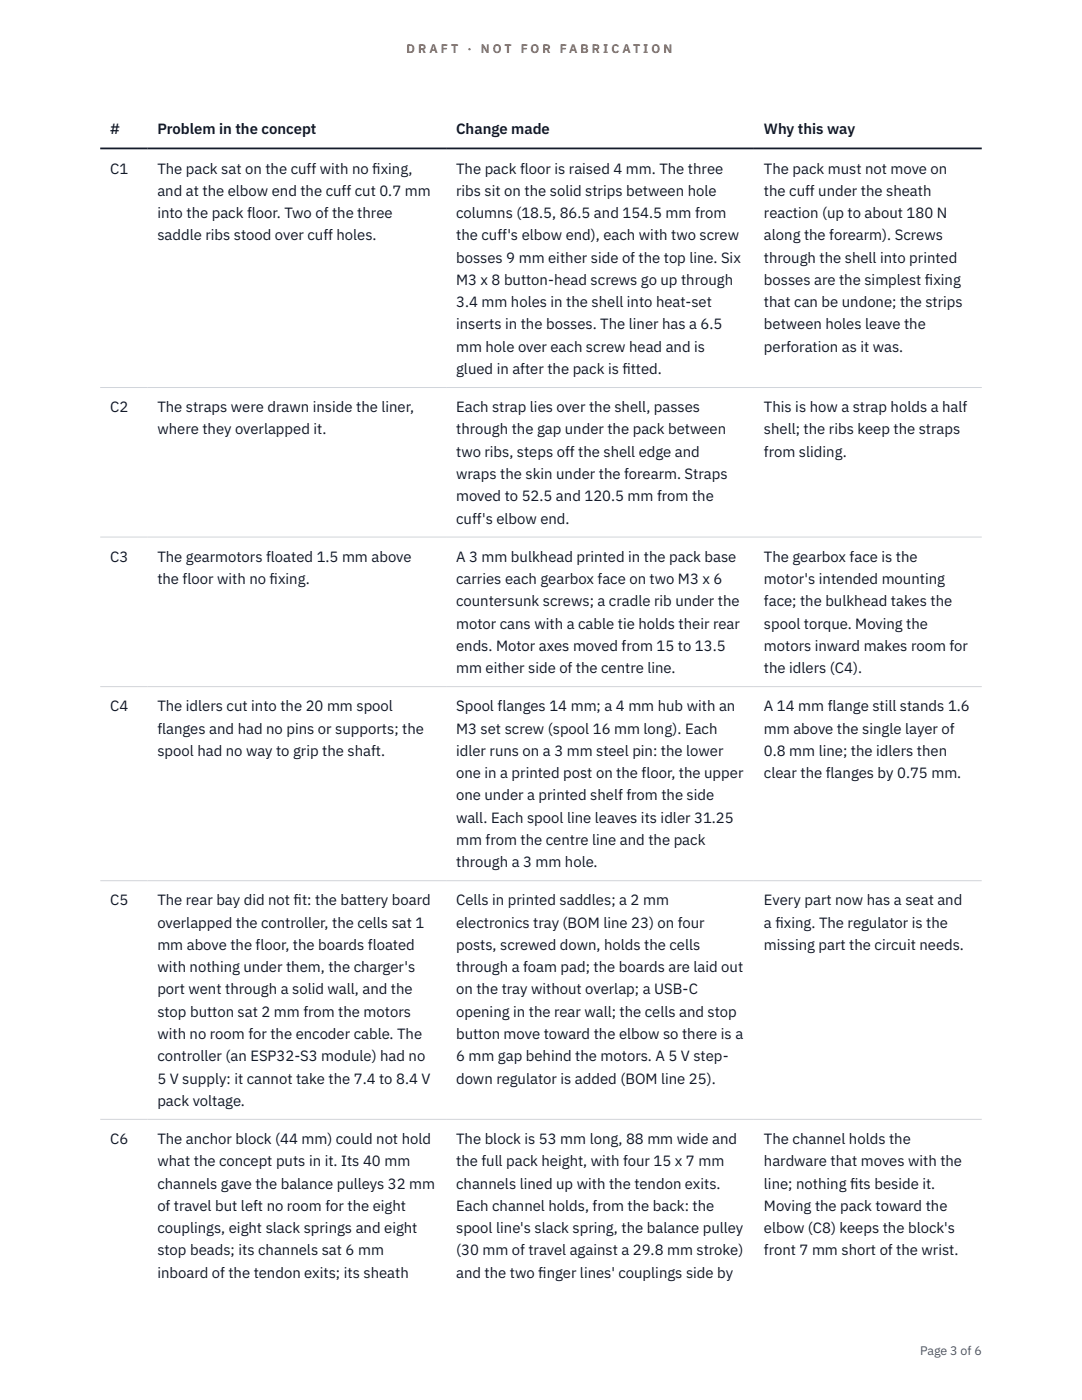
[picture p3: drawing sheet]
<svg xmlns="http://www.w3.org/2000/svg" width="216mm" height="279mm" viewBox="0 0 216 279" stroke-linecap="round" stroke-linejoin="round" font-family="sans-serif">
<defs><g id="words">
<g font-size="3" fill="#111827">
<text x="22" y="26.8">#</text>
<text x="31.4" y="26.8">Problem in the concept</text>
<text x="91" y="26.8">Change made</text>
<text x="152.4" y="26.8">Why this way</text>
<text x="22" y="34.6">C1</text>
<text x="31.4" y="34.6">The pack sat on the cuff with no f</text>
<text x="74.3" y="34.6">ixing,</text>
<text x="91" y="34.6">The pack floor is raised 4 mm. The three</text>
<text x="152.4" y="34.6">The pack must not move on</text>
<text x="31.4" y="39.1">and at the elbow end the cuff cut 0.7 mm</text>
<text x="91" y="39.1">ribs sit on the solid strips between hole</text>
<text x="152.4" y="39.1">the cuff under the sheath</text>
<text x="31.4" y="43.5">into the pack floor. Two of the three</text>
<text x="31.4" y="48">saddle ribs stood over cuff holes.</text>
<text x="91" y="43.5">columns (18.5, 86.5 and 154.5 mm from</text>
<text x="91" y="48">the cuff's elbow end), each with two screw</text>
<text x="152.4" y="43.5">reaction (up to about 180 N</text>
<text x="152.4" y="48">along the forearm). Screws</text>
<text x="91" y="52.4">bosses 9 mm either side of the top line. Six</text>
<text x="152.4" y="52.4">through the shell into printed</text>
<text x="91" y="56.9">M3 x 8 button-head screws go up through</text>
<text x="152.4" y="56.9">bosses are the simplest f</text>
<text x="184.6" y="56.9">ixing</text>
<text x="91" y="61.3">3.4 mm holes in the shell into heat-set</text>
<text x="91" y="65.7">inserts in the bosses. The liner has a 6.5</text>
<text x="152.4" y="61.3">that can be undone; the strips</text>
<text x="152.4" y="65.7">between holes leave the</text>
<text x="91" y="70.2">mm hole over each screw head and is</text>
<text x="152.4" y="70.2">perforation as it was.</text>
<text x="91" y="74.6">glued in after the pack is f</text>
<text x="124.2" y="74.6">itted.</text>
<text x="22" y="82.3">C2</text>
<text x="31.4" y="82.3">The straps were drawn inside the liner,</text>
<text x="91" y="82.3">Each strap lies over the shell, passes</text>
<text x="152.4" y="82.3">This is how a strap holds a half</text>
<text x="31.4" y="86.7">where they overlapped it.</text>
<text x="91" y="86.7">through the gap under the pack between</text>
<text x="152.4" y="86.7">shell; the ribs keep the straps</text>
<text x="91" y="91.1">two ribs, steps off the shell edge and</text>
<text x="91" y="95.6">wraps the skin under the forearm. Straps</text>
<text x="152.4" y="91.1">from sliding.</text>
<text x="91" y="100">moved to 52.5 and 120.5 mm from the</text>
<text x="91" y="104.5">cuff's elbow end.</text>
<text x="22" y="112.1">C3</text>
<text x="31.4" y="112.1">The gearmotors floated 1.5 mm above</text>
<text x="91" y="112.1">A 3 mm bulkhead printed in the pack base</text>
<text x="152.4" y="112.1">The gearbox face is the</text>
<text x="31.4" y="116.5">the floor with no f</text>
<text x="53.8" y="116.5">ixing.</text>
<text x="91" y="116.5">carries each gearbox face on two M3 x 6</text>
<text x="152.4" y="116.5">motor's intended mounting</text>
<text x="91" y="121">countersunk screws; a cradle rib under the</text>
<text x="91" y="125.4">motor cans with a cable tie holds their rear</text>
<text x="152.4" y="121">face; the bulkhead takes the</text>
<text x="152.4" y="125.4">spool torque. Moving the</text>
<text x="91" y="129.9">ends. Motor axes moved from 15 to 13.5</text>
<text x="152.4" y="129.9">motors inward makes room for</text>
<text x="91" y="134.3">mm either side of the centre line.</text>
<text x="152.4" y="134.3">the idlers (C4).</text>
<text x="22" y="142">C4</text>
<text x="31.4" y="142">The idlers cut into the 20 mm spool</text>
<text x="91" y="142">Spool flanges 14 mm; a 4 mm hub with an</text>
<text x="152.4" y="142">A 14 mm flange still stands 1.6</text>
<text x="31.4" y="146.4">flanges and had no pins or supports; the</text>
<text x="91" y="146.4">M3 set screw (spool 16 mm long). Each</text>
<text x="152.4" y="146.4">mm above the single layer of</text>
<text x="31.4" y="150.8">spool had no way to grip the shaft.</text>
<text x="91" y="150.8">idler runs on a 3 mm steel pin: the lower</text>
<text x="91" y="155.3">one in a printed post on the floor, the upper</text>
<text x="152.4" y="150.8">0.8 mm line; the idlers then</text>
<text x="152.4" y="155.3">clear the flanges by 0.75 mm.</text>
<text x="91" y="159.7">one under a printed shelf from the side</text>
<text x="91" y="164.2">wall. Each spool line leaves its idler 31.25</text>
<text x="91" y="168.6">mm from the centre line and the pack</text>
<text x="91" y="173.1">through a 3 mm hole.</text>
<text x="22" y="180.7">C5</text>
<text x="31.4" y="180.7">The rear bay did not f</text>
<text x="31.4" y="185.1">overlapped the controller, the cells sat 1</text>
<text x="58.6" y="180.7">it: the battery board</text>
<text x="91" y="180.7">Cells in printed saddles; a 2 mm</text>
<text x="91" y="185.1">electronics tray (BOM line 23) on four</text>
<text x="152.4" y="180.7">Every part now has a seat and</text>
<text x="152.4" y="185.1">a f</text>
<text x="154.7" y="185.1">ixing. The regulator is the</text>
<text x="31.4" y="189.6">mm above the floor, the boards floated</text>
<text x="91" y="189.6">posts, screwed down, holds the cells</text>
<text x="152.4" y="189.6">missing part the circuit needs.</text>
<text x="31.4" y="194">with nothing under them, the charger's</text>
<text x="91" y="194">through a foam pad; the boards are laid out</text>
<text x="31.4" y="198.5">port went through a solid wall, and the</text>
<text x="31.4" y="202.9">stop button sat 2 mm from the motors</text>
<text x="91" y="198.5">on the tray without overlap; a USB-C</text>
<text x="91" y="202.9">opening in the rear wall; the cells and stop</text>
<text x="31.4" y="207.4">with no room for the encoder cable. The</text>
<text x="91" y="207.4">button move toward the elbow so there is a</text>
<text x="31.4" y="211.8">controller (an ESP32-S3 module) had no</text>
<text x="91" y="211.8">6 mm gap behind the motors. A 5 V step-</text>
<text x="31.4" y="216.2">5 V supply: it cannot take the 7.4 to 8.4 V</text>
<text x="31.4" y="220.7">pack voltage.</text>
<text x="91" y="216.2">down regulator is added (BOM line 25).</text>
<text x="22" y="228.3">C6</text>
<text x="31.4" y="228.3">The anchor block (44 mm) could not hold</text>
<text x="31.4" y="232.8">what the concept puts in it. Its 40 mm</text>
<text x="91" y="228.3">The block is 53 mm long, 88 mm wide and</text>
<text x="91" y="232.8">the full pack height, with four 15 x 7 mm</text>
<text x="152.4" y="228.3">The channel holds the</text>
<text x="152.4" y="232.8">hardware that moves with the</text>
<text x="31.4" y="237.2">channels gave the balance pulleys 32 mm</text>
<text x="91" y="237.2">channels lined up with the tendon exits.</text>
<text x="152.4" y="237.2">line; nothing f</text>
<text x="169.6" y="237.2">its beside it.</text>
<text x="31.4" y="241.6">of travel but left no room for the eight</text>
<text x="91" y="241.6">Each channel holds, from the back: the</text>
<text x="152.4" y="241.6">Moving the pack toward the</text>
<text x="31.4" y="246.1">couplings, eight slack springs and eight</text>
<text x="31.4" y="250.5">stop beads; its channels sat 6 mm</text>
<text x="91" y="246.1">spool line's slack spring, the balance pulley</text>
<text x="91" y="250.5">(30 mm of travel against a 29.8 mm stroke)</text>
<text x="152.4" y="246.1">elbow (C8) keeps the block's</text>
<text x="152.4" y="250.5">front 7 mm short of the wrist.</text>
<text x="31.4" y="255">inboard of the tendon exits; its sheath</text>
<text x="91" y="255">and the two f</text>
<text x="107.4" y="255">inger lines' couplings side by</text>
</g>
<g font-size="2.5" fill="#b45309">
<text x="81.1" y="10.5">D R A F T</text>
<text x="93.3" y="10.5">·</text>
<text x="95.9" y="10.5">N O T</text>
<text x="103.9" y="10.5">F O R</text>
<text x="111.7" y="10.5">F A B R I C A T I O N</text>
</g>
<text font-size="2.5" fill="#4b5563" x="183.6" y="270.3">Page 3 of 6</text>
</g></defs>
<path d="M20 77.3h175.9M20 107.2h175.9M20 137h175.9M20 175.8h175.9M20 223.4h175.9" fill="none" stroke="#d1d5db" stroke-width=".2"/>
<path d="M20 29.6h175.9" fill="none" stroke="#111827" stroke-width=".35"/>
<use href="#words"/>
</svg>
